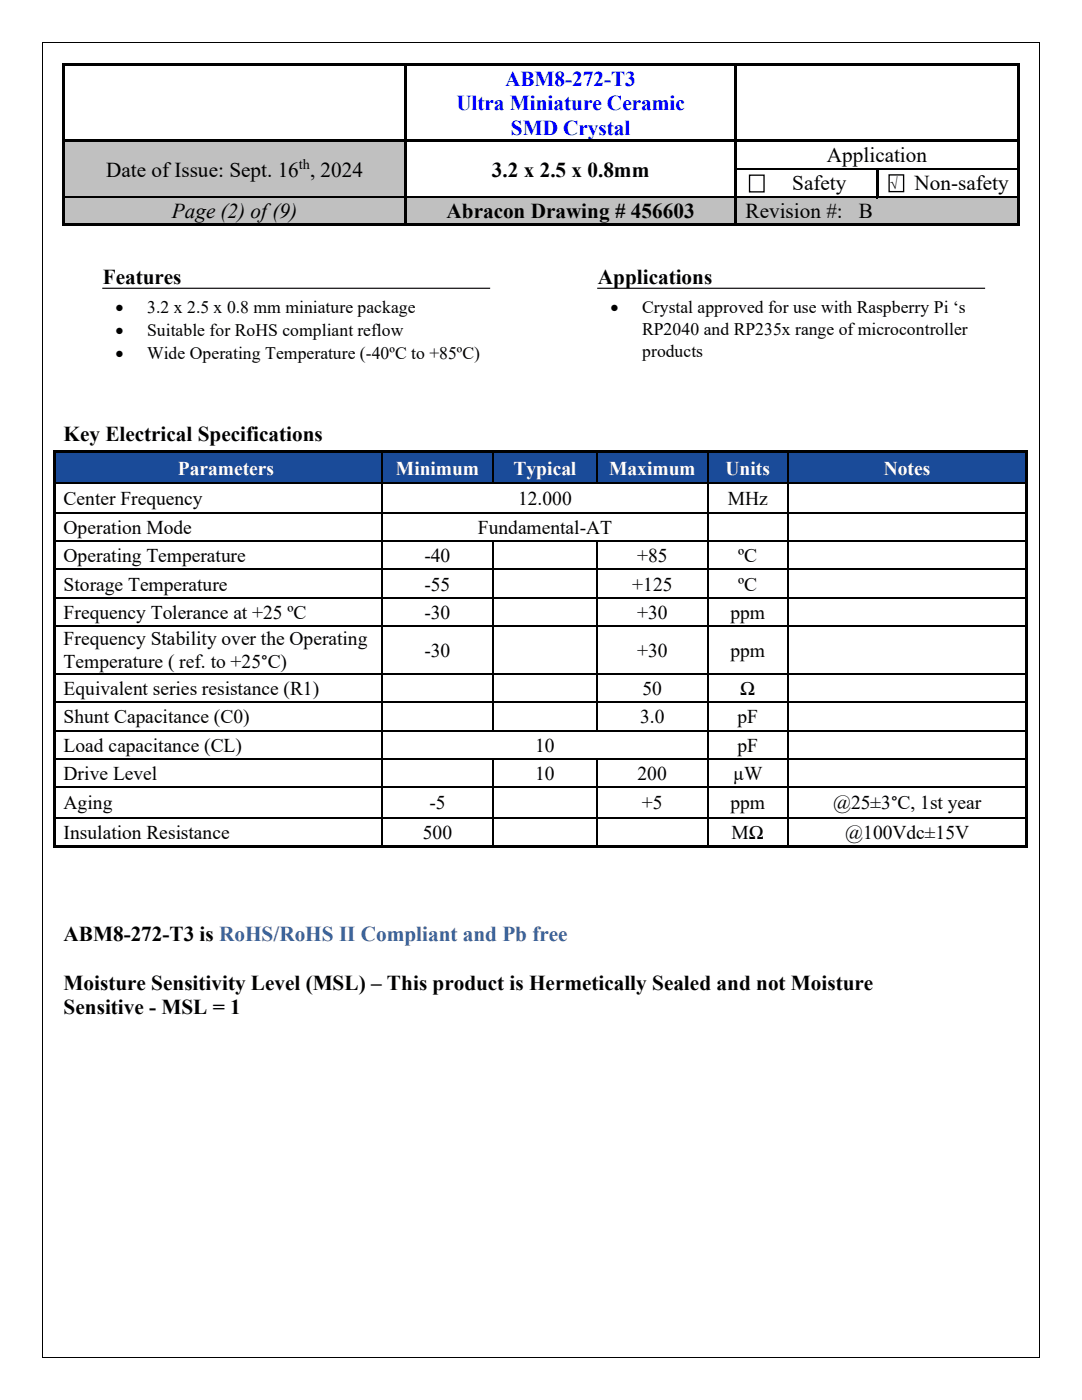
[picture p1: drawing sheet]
<svg xmlns="http://www.w3.org/2000/svg" width="216mm" height="279mm" viewBox="0 0 216 279" stroke-linecap="round" stroke-linejoin="round" font-family="sans-serif">
<defs><g id="words">
<g font-size="4.2" fill="#00f">
<text x="100.8" y="17.1">ABM8-272-T3</text>
<text x="91.1" y="22">Ultra Miniature Ceramic</text>
<text x="101.9" y="26.9">SMD Crystal</text>
</g>
<g font-size="4.2">
<text x="21.2" y="35.3">Date of Issue: Sept. 16 , 2024</text>
<text x="98.2" y="35.3">3.2 x 2.5 x 0.8mm</text>
<text x="165" y="32.4">Application</text>
<text x="158.1" y="38">Safety</text>
<text x="182.5" y="38">Non-safety</text>
<text x="34.3" y="43.6">Page (2) of (9)</text>
<text x="89.1" y="43.6">Abracon Drawing # 456603</text>
<text x="148.8" y="43.6">Revision #:</text>
<text x="171.4" y="43.6">B</text>
<text x="20.5" y="56.6">Features</text>
<text x="119.3" y="56.6">Applications</text>
<text x="12.7" y="87.9">Key Electrical Specifications</text>
<text x="12.7" y="187.7">ABM8-272-T3 is RoHS/RoHS II Compliant and Pb free</text>
<text x="12.7" y="197.5">Moisture Sensitivity Level (MSL) – This product is Hermetically Sealed and not Moisture</text>
<text x="12.7" y="202.4">Sensitive - MSL = 1</text>
</g>
<g font-size="3.9" fill="#fff">
<text x="35.5" y="94.7">Parameters</text>
<text x="79" y="94.7">Minimum</text>
<text x="102.5" y="94.7">Typical</text>
<text x="121.5" y="94.7">Maximum</text>
<text x="144.8" y="94.7">Units</text>
<text x="176.4" y="94.7">Notes</text>
</g>
<g font-size="3.9">
<text x="12.7" y="100.8">Center Frequency</text>
<text x="103.4" y="100.8">12.000</text>
<text x="145.2" y="100.8">MHz</text>
<text x="12.7" y="106.6">Operation Mode</text>
<text x="95.4" y="106.6">Fundamental-AT</text>
<text x="12.7" y="112.2">Operating Temperature</text>
<text x="84.7" y="112.2">-40</text>
<text x="127.1" y="112.2">+85</text>
<text x="147.3" y="112.2">ºC</text>
<text x="12.7" y="117.9">Storage Temperature</text>
<text x="84.7" y="117.9">-55</text>
<text x="126.2" y="117.9">+125</text>
<text x="147.3" y="117.9">ºC</text>
<text x="12.7" y="123.5">Frequency Tolerance at +25 ºC</text>
<text x="84.7" y="123.5">-30</text>
<text x="127.1" y="123.5">+30</text>
<text x="145.8" y="123.5">ppm</text>
<text x="12.7" y="128.8">Frequency Stability over the Operating</text>
<text x="84.7" y="131.1">-30</text>
<text x="127.1" y="131.1">+30</text>
<text x="145.8" y="131.1">ppm</text>
<text x="12.7" y="133.3">Temperature ( ref. to +25°C)</text>
<text x="12.7" y="138.7">Equivalent series resistance (R1)</text>
<text x="128.2" y="138.7">50</text>
<text x="147.7" y="138.7">Ω</text>
<text x="12.7" y="144.4">Shunt Capacitance (C0)</text>
<text x="127.7" y="144.4">3.0</text>
<text x="147.2" y="144.4">pF</text>
<text x="12.7" y="150">Load capacitance (CL)</text>
<text x="12.7" y="155.7">Drive Level</text>
<text x="106.8" y="150">10</text>
<text x="106.8" y="155.7">10</text>
<text x="127.2" y="155.7">200</text>
<text x="146.3" y="155.7">µW</text>
<text x="147.2" y="150">pF</text>
<text x="12.7" y="161.5">Aging</text>
<text x="85.7" y="161.5">-5</text>
<text x="128.1" y="161.5">+5</text>
<text x="145.7" y="161.5">ppm</text>
<text x="166.2" y="161.5">@25±3°C, 1st year</text>
<text x="12.7" y="167.4">Insulation Resistance</text>
<text x="84.4" y="167.4">500</text>
<text x="146" y="167.4">MΩ</text>
<text x="168.7" y="167.4">@100Vdc±15V</text>
</g>
<g font-size="3.5">
<text x="23" y="62.4">•</text>
<text x="29.4" y="62.4">3.2 x 2.5 x 0.8 mm miniature package</text>
<text x="121.8" y="62.4">•</text>
<text x="128.1" y="62.4">Crystal approved for use with Raspberry Pi ‘s</text>
<text x="23" y="67.1">•</text>
<text x="23" y="71.7">•</text>
<text x="29.4" y="67.1">Suitable for RoHS compliant reflow</text>
<text x="29.4" y="71.7">Wide Operating Temperature (-40ºC to +85ºC)</text>
<text x="128.1" y="66.8">RP2040 and RP235x range of microcontroller</text>
<text x="128.1" y="71.2">products</text>
</g>
<g font-size="2.8">
<text x="59.6" y="33.7">th</text>
<text x="177.5" y="37.7">√</text>
</g>
</g></defs>
<g fill="#000">
<path d="M12.4 12.7h.6v.6h-.6z" fill-rule="evenodd"/>
<path d="M12.4 12.7h.6v.5h-.6z" fill-rule="evenodd"/>
<path d="M13 12.7h67.7v.5h-67.7z" fill-rule="evenodd"/>
<path d="M80.7 12.7h.5v.5h-.5z" fill-rule="evenodd"/>
<path d="M81.2 12.7h65.4v.5h-65.4z" fill-rule="evenodd"/>
<path d="M146.6 12.7h.5v.5h-.5z" fill-rule="evenodd"/>
<path d="M147.1 12.7h55.8v.5h-55.8z" fill-rule="evenodd"/>
<path d="M202.9 12.7h.6v.6h-.6z" fill-rule="evenodd"/>
<path d="M202.9 12.7h.6v.5h-.6z" fill-rule="evenodd"/>
<path d="M12.4 13.3h.6v14.5h-.6z" fill-rule="evenodd"/>
<path d="M80.7 13.3h.5v14.5h-.5z" fill-rule="evenodd"/>
<path d="M146.6 13.3h.5v14.5h-.5z" fill-rule="evenodd"/>
<path d="M202.9 13.3h.6v14.5h-.6z" fill-rule="evenodd"/>
</g>
<path d="M80.7 13.2l.5 .1zM146.6 13.2l.5 .1z" fill="#000"/>
<g fill="#c0c0c0">
<path d="M13 28.4h67.7v10.8h-67.7z" fill-rule="evenodd"/>
<path d="M14.6 31.3h64.4v4.9h-64.4z" fill-rule="evenodd"/>
</g>
<path d="M147.1 28.4h55.8v5.1h-55.8z" fill-rule="evenodd" fill="#fff"/>
<path d="M148.8 28.5h52.5v4.9h-52.5z" fill="#fff"/>
<g fill="#000">
<path d="M12.4 27.8h.6v.6h-.6z" fill-rule="evenodd"/>
<path d="M13 27.8h67.7v.5h-67.7z" fill-rule="evenodd"/>
<path d="M80.7 27.8h.5v.6h-.5z" fill-rule="evenodd"/>
<path d="M81.2 27.8h65.4v.5h-65.4z" fill-rule="evenodd"/>
<path d="M146.6 27.8h.5v.6h-.5z" fill-rule="evenodd"/>
<path d="M147.1 27.8h55.8v.5h-55.8z" fill-rule="evenodd"/>
</g>
<path d="M13 28.3h67.7" fill="none" stroke="#c0c0c0" stroke-width=".2"/>
<path d="M147.1 28.3l55.8 .1z" fill="#fff"/>
<g fill="#000">
<path d="M12.4 28.4h.6v5.1h-.6z" fill-rule="evenodd"/>
<path d="M80.7 28.4h.5v5.1h-.5z" fill-rule="evenodd"/>
<path d="M146.6 28.4h.5v5.1h-.5z" fill-rule="evenodd"/>
<path d="M202.9 27.8h.6v.6h-.6z" fill-rule="evenodd"/>
<path d="M202.9 28.4h.6v5.1h-.6z" fill-rule="evenodd"/>
</g>
<g fill="#fff">
<path d="M147.1 34h27.7v5.2h-27.7z" fill-rule="evenodd"/>
<path d="M175.3 34h27.6v5.2h-27.6z" fill-rule="evenodd"/>
</g>
<g fill="#fff">
<path d="M148.8 34h24.3v4.9h-24.3z"/>
<path d="M176.9 34h24.4v4.9h-24.4z"/>
</g>
<g fill="#000">
<path d="M12.4 33.5h.6v.5h-.6z" fill-rule="evenodd"/>
<path d="M80.7 33.5h.5v.5h-.5z" fill-rule="evenodd"/>
<path d="M146.6 33.5h.5v.5h-.5z" fill-rule="evenodd"/>
<path d="M147.1 33.5h27.7v.5h-27.7z" fill-rule="evenodd"/>
</g>
<path d="M147.1 34h27.7z" fill="#fff"/>
<path d="M174.8 34h.5z" fill="#000"/>
<g fill="#000">
<path d="M174.8 33.5h.5v.5h-.5z" fill-rule="evenodd"/>
<path d="M175.3 33.5h27.6v.5h-27.6z" fill-rule="evenodd"/>
</g>
<path d="M175.3 34h27.6z" fill="#fff"/>
<g fill="#000">
<path d="M12.4 34h.6v5.2h-.6z" fill-rule="evenodd"/>
<path d="M80.7 34h.5v5.2h-.5z" fill-rule="evenodd"/>
<path d="M146.6 34h.5v5.2h-.5z" fill-rule="evenodd"/>
<path d="M174.8 34h.5v5.2h-.5z" fill-rule="evenodd"/>
<path d="M202.9 33.5h.6v.5h-.6z" fill-rule="evenodd"/>
<path d="M202.9 34h.6v5.2h-.6z" fill-rule="evenodd"/>
</g>
<g fill="#c0c0c0">
<path d="M13 39.7h67.7v4.8h-67.7z" fill-rule="evenodd"/>
<path d="M81.2 39.7h65.4v4.8h-65.4z" fill-rule="evenodd"/>
<path d="M147.1 39.7h55.8v4.8h-55.8z" fill-rule="evenodd"/>
</g>
<g fill="#c0c0c0">
<path d="M14.6 39.7h64.4v4.8h-64.4z"/>
<path d="M82.8 39.7h62.1v4.8h-62.1z"/>
<path d="M148.8 39.7h52.5v4.8h-52.5z"/>
</g>
<g fill="#000">
<path d="M12.4 39.2h.6v.5h-.6z" fill-rule="evenodd"/>
<path d="M13 39.2h67.7v.5h-67.7z" fill-rule="evenodd"/>
<path d="M80.7 39.2h.5v.5h-.5z" fill-rule="evenodd"/>
<path d="M81.2 39.2h65.4v.5h-65.4z" fill-rule="evenodd"/>
<path d="M146.6 39.2h.5v.5h-.5z" fill-rule="evenodd"/>
<path d="M147.1 39.2h27.7v.5h-27.7z" fill-rule="evenodd"/>
</g>
<path d="M13 39.7h67.7M81.2 39.7h65.4M147.1 39.7h27.7" fill="none" stroke="#c0c0c0" stroke-width=".2"/>
<path d="M174.8 39.7h.5z" fill="#c0c0c0"/>
<g fill="#000">
<path d="M174.8 39.2h.5v.5h-.5z" fill-rule="evenodd"/>
<path d="M175.3 39.2h27.6v.5h-27.6z" fill-rule="evenodd"/>
<path d="M202.9 39.2h.6v.5h-.6z" fill-rule="evenodd"/>
<path d="M12.4 39.7h.6v4.9h-.6z" fill-rule="evenodd"/>
<path d="M12.4 44.6h.6v.5h-.6z" fill-rule="evenodd"/>
<path d="M12.4 44.6h.6v.5h-.6z" fill-rule="evenodd"/>
<path d="M13 44.6h67.7v.5h-67.7z" fill-rule="evenodd"/>
<path d="M80.7 39.7h.5v4.9h-.5z" fill-rule="evenodd"/>
<path d="M80.7 44.6h.5v.5h-.5z" fill-rule="evenodd"/>
<path d="M81.2 44.6h65.4v.5h-65.4z" fill-rule="evenodd"/>
<path d="M146.6 39.7h.5v4.9h-.5z" fill-rule="evenodd"/>
<path d="M146.6 44.6h.5v.5h-.5z" fill-rule="evenodd"/>
<path d="M147.1 44.6h55.8v.5h-55.8z" fill-rule="evenodd"/>
<path d="M202.9 39.7h.6v4.9h-.6z" fill-rule="evenodd"/>
<path d="M202.9 44.6h.6v.5h-.6z" fill-rule="evenodd"/>
<path d="M202.9 44.6h.6v.5h-.6z" fill-rule="evenodd"/>
</g>
<path d="M175.3 39.7h27.6" fill="none" stroke="#c0c0c0" stroke-width=".2"/>
<g fill="#fff" stroke="#000" stroke-width=".26">
<path d="M177.4 34.9h2.9v3.3h-2.9z" fill-rule="evenodd"/>
<path d="M149.6 35h2.9v3.3h-2.9z" fill-rule="evenodd"/>
</g>
<g fill="#1a4b99">
<path d="M11 90.5h65v5.8h-65z" fill-rule="evenodd"/>
<path d="M12.7 91.1h61.6v4.5h-61.6z" fill-rule="evenodd"/>
<path d="M76.4 90.5h21.9v5.8h-21.9z" fill-rule="evenodd"/>
<path d="M78.1 91.1h18.4v4.5h-18.4z" fill-rule="evenodd"/>
<path d="M98.6 90.5h20.3v5.8h-20.3z" fill-rule="evenodd"/>
<path d="M100.3 91.1h16.8v4.5h-16.8z" fill-rule="evenodd"/>
<path d="M119.3 90.5h21.8v5.8h-21.8z" fill-rule="evenodd"/>
<path d="M120.9 91.1h18.5v4.5h-18.5z" fill-rule="evenodd"/>
<path d="M141.5 90.5h15.5v5.8h-15.5z" fill-rule="evenodd"/>
<path d="M143.2 91.1h12.1v4.5h-12.1z" fill-rule="evenodd"/>
<path d="M157.4 90.5h47.2v5.8h-47.2z" fill-rule="evenodd"/>
<path d="M159.1 91.1h43.8v4.5h-43.8z" fill-rule="evenodd"/>
</g>
<path d="M10.5 89.9h.5v.6h-.5zM10.5 89.9h.5v.5h-.5zM11 89.9h65v.5h-65z" fill="#000"/>
<path d="M11 90.4h65" fill="none" stroke="#1a4b99" stroke-width=".2"/>
<path d="M76.4 90.4l.1 .1z" fill="#1a4b99"/>
<path d="M76 90.4l.4 .1zM76 89.9h.5v.5h-.5zM76.5 89.9h21.8v.5h-21.8z" fill="#000"/>
<path d="M76.5 90.4h21.8" fill="none" stroke="#1a4b99" stroke-width=".2"/>
<path d="M98.6 90.4l.2 .1z" fill="#1a4b99"/>
<path d="M98.3 90.4l.3 .1zM98.3 89.9h.5v.5h-.5zM98.8 89.9h20.1v.5h-20.1z" fill="#000"/>
<path d="M98.8 90.4h20.1" fill="none" stroke="#1a4b99" stroke-width=".2"/>
<path d="M119.3 90.4l.1 .1z" fill="#1a4b99"/>
<path d="M118.9 90.4l.4 .1zM118.9 89.9h.5v.5h-.5zM119.4 89.9h21.7v.5h-21.7z" fill="#000"/>
<path d="M119.4 90.4h21.7" fill="none" stroke="#1a4b99" stroke-width=".2"/>
<path d="M141.5 90.4l.1 .1z" fill="#1a4b99"/>
<path d="M141.1 90.4l.4 .1zM141.1 89.9h.5v.5h-.5zM141.6 89.9h15.4v.5h-15.4z" fill="#000"/>
<path d="M141.6 90.4h15.4" fill="none" stroke="#1a4b99" stroke-width=".2"/>
<path d="M157.4 90.4l.1 .1z" fill="#1a4b99"/>
<g fill="#000">
<path d="M8.5 8.5h.1v.1h-.1zM207.3 8.5h.1v.1h-.1zM10.5 96.3h.5v.3h-.5zM76 96.3h.4v.3h-.4zM98.3 96.3h.3v.3h-.3zM118.9 96.3h.4v.3h-.4zM141.1 96.3h.4v.3h-.4zM157 90.4l.4 .1zM157 89.9h.5v.5h-.5zM157 96.3h.4v.3h-.4zM157.5 89.9h47.1v.5h-47.1zM204.6 89.9h.5v.6h-.5z"/>
<path d="M204.6 89.9h.5v.5h-.5zM204.6 96.3h.5v.3h-.5zM10.5 102.2h.5v.3h-.5zM10.5 107.8h.5v.4h-.5zM10.5 113.5h.5v.3h-.5zM10.5 119.2h.5v.3h-.5zM76 102.2h.4v.3h-.4zM76 107.8h.4v.4h-.4zM76 113.5h.4v.3h-.4zM76 119.2h.4v.3h-.4zM98.3 107.8h.3v.4h-.3zM98.3 113.5h.3v.3h-.3z"/>
<path d="M98.3 119.2h.3v.3h-.3zM118.9 107.8h.4v.4h-.4zM118.9 113.5h.4v.3h-.4zM118.9 119.2h.4v.3h-.4zM141.1 102.2h.4v.3h-.4zM141.1 107.8h.4v.4h-.4zM141.1 113.5h.4v.3h-.4zM141.1 119.2h.4v.3h-.4zM157 102.2h.4v.3h-.4zM157 107.8h.4v.4h-.4zM157 113.5h.4v.3h-.4zM157 119.2h.4v.3h-.4z"/>
<path d="M204.6 102.2h.5v.3h-.5zM204.6 107.8h.5v.4h-.5zM204.6 113.5h.5v.3h-.5zM204.6 119.2h.5v.3h-.5zM10.5 124.8h.5v.3h-.5zM10.5 134.4h.5v.3h-.5zM76 124.8h.4v.3h-.4zM76 134.4h.4v.3h-.4zM98.3 124.8h.3v.3h-.3zM98.3 134.4h.3v.3h-.3zM118.9 124.8h.4v.3h-.4zM118.9 134.4h.4v.3h-.4z"/>
<path d="M141.1 124.8h.4v.3h-.4zM141.1 134.4h.4v.3h-.4zM157 124.8h.4v.3h-.4zM157 134.4h.4v.3h-.4zM204.6 124.8h.5v.3h-.5zM204.6 134.4h.5v.3h-.5zM10.5 140h.5v.3h-.5zM10.5 145.7h.5v.3h-.5zM10.5 151.3h.5v.3h-.5zM10.5 156.9h.5v.4h-.5zM76 140h.4v.3h-.4zM76 145.7h.4v.3h-.4z"/>
<path d="M76 151.3h.4v.3h-.4zM76 156.9h.4v.4h-.4zM98.3 140h.3v.3h-.3zM98.3 145.7h.3v.3h-.3zM98.3 151.3h.3v.3h-.3zM98.3 156.9h.3v.4h-.3zM118.9 140h.4v.3h-.4zM118.9 145.7h.4v.3h-.4zM118.9 151.3h.4v.3h-.4zM118.9 156.9h.4v.4h-.4zM141.1 140h.4v.3h-.4zM141.1 145.7h.4v.3h-.4z"/>
<path d="M141.1 151.3h.4v.3h-.4zM141.1 156.9h.4v.4h-.4zM157 140h.4v.3h-.4zM157 145.7h.4v.3h-.4zM157 151.3h.4v.3h-.4zM157 156.9h.4v.4h-.4zM204.6 140h.5v.3h-.5zM204.6 145.7h.5v.3h-.5zM204.6 151.3h.5v.3h-.5zM204.6 156.9h.5v.4h-.5zM10.5 163h.5v.4h-.5zM10.5 168.7h.5v.5h-.5z"/>
<path d="M11 168.7h65v.5h-65zM76 163h.4v.4h-.4zM76 168.7h.5v.5h-.5zM76.5 168.7h21.8v.5h-21.8zM98.3 163h.3v.4h-.3zM98.3 168.7h.5v.5h-.5zM98.8 168.7h20.1v.5h-20.1zM118.9 163h.4v.4h-.4zM118.9 168.7h.5v.5h-.5zM119.4 168.7h21.7v.5h-21.7zM141.1 163h.4v.4h-.4zM141.1 168.7h.5v.5h-.5z"/>
<path d="M141.6 168.7h15.4v.5h-15.4zM157 163h.4v.4h-.4zM157 168.7h.5v.5h-.5zM157.5 168.7h47.1v.5h-47.1zM204.6 163h.5v.4h-.5zM204.6 168.7h.5v.5h-.5zM8.5 270.8h.1v.1h-.1zM207.3 270.8h.1v.1h-.1z"/>
</g>
<path d="M157.5 90.4h47.1" fill="none" stroke="#1a4b99" stroke-width=".2"/>
<g fill="#000">
<path d="M10.5 90.5h.5v5.8h-.5z" fill-rule="evenodd"/>
<path d="M204.6 90.5h.5v5.8h-.5z" fill-rule="evenodd"/>
<path d="M10.5 96.6h.5v5.6h-.5z" fill-rule="evenodd"/>
<path d="M10.5 102.5h.5v5.3h-.5z" fill-rule="evenodd"/>
<path d="M10.5 108.2h.5v5.3h-.5z" fill-rule="evenodd"/>
<path d="M10.5 113.8h.5v5.4h-.5z" fill-rule="evenodd"/>
<path d="M204.6 96.6h.5v5.6h-.5z" fill-rule="evenodd"/>
<path d="M204.6 102.5h.5v5.3h-.5z" fill-rule="evenodd"/>
<path d="M204.6 108.2h.5v5.3h-.5z" fill-rule="evenodd"/>
<path d="M204.6 113.8h.5v5.4h-.5z" fill-rule="evenodd"/>
<path d="M10.5 119.5h.5v5.3h-.5z" fill-rule="evenodd"/>
<path d="M10.5 125.1h.5v9.3h-.5z" fill-rule="evenodd"/>
<path d="M10.5 134.7h.5v5.3h-.5z" fill-rule="evenodd"/>
<path d="M204.6 119.5h.5v5.3h-.5z" fill-rule="evenodd"/>
<path d="M204.6 125.1h.5v9.3h-.5z" fill-rule="evenodd"/>
<path d="M204.6 134.7h.5v5.3h-.5z" fill-rule="evenodd"/>
<path d="M10.5 140.3h.5v5.4h-.5z" fill-rule="evenodd"/>
<path d="M10.5 146h.5v5.3h-.5z" fill-rule="evenodd"/>
<path d="M10.5 151.6h.5v5.3h-.5z" fill-rule="evenodd"/>
<path d="M204.6 140.3h.5v5.4h-.5z" fill-rule="evenodd"/>
<path d="M204.6 146h.5v5.3h-.5z" fill-rule="evenodd"/>
<path d="M204.6 151.6h.5v5.3h-.5z" fill-rule="evenodd"/>
<path d="M10.5 157.3h.5v5.7h-.5z" fill-rule="evenodd"/>
<path d="M10.5 163.4h.5v5.3h-.5z" fill-rule="evenodd"/>
<path d="M204.6 157.3h.5v5.7h-.5z" fill-rule="evenodd"/>
<path d="M204.6 163.4h.5v5.3h-.5z" fill-rule="evenodd"/>
</g>
<g fill="none" stroke="#000" stroke-width=".34">
<path d="M11 96.4h65M76.2 90.5v5.8M76.2 96.6v5.6M76.4 96.4h21.9M98.4 90.5v5.8M98.6 96.4h20.3M119.1 90.5v5.8M119.3 96.4h21.8M141.3 90.5v5.8M141.3 96.6v5.6M141.5 96.4h15.5M157.2 90.5v5.8"/>
<path d="M157.2 96.6v5.6M157.4 96.4h47.2M11 102.4h65M11 108h65M11 113.6h65M11 119.3h65M76.2 102.5v5.3M76.2 108.2v5.3M76.2 113.8v5.4M76.2 119.5v5.3M76.4 102.4h64.7M76.4 108h21.9"/>
<path d="M76.4 113.6h21.9M76.4 119.3h21.9M98.4 108.2v5.3M98.4 113.8v5.4M98.4 119.5v5.3M98.6 108h20.3M98.6 113.6h20.3M98.6 119.3h20.3M119.1 108.2v5.3M119.1 113.8v5.4M119.1 119.5v5.3M119.3 108h21.8"/>
<path d="M119.3 113.6h21.8M119.3 119.3h21.8M141.3 102.5v5.3M141.3 108.2v5.3M141.3 113.8v5.4M141.3 119.5v5.3M141.5 102.4h15.5M141.5 108h15.5M141.5 113.6h15.5M141.5 119.3h15.5M157.2 102.5v5.3M157.2 108.2v5.3"/>
<path d="M157.2 113.8v5.4M157.2 119.5v5.3M157.4 102.4h47.2M157.4 108h47.2M157.4 113.6h47.2M157.4 119.3h47.2M11 125h65M11 134.5h65M76.2 125.1v9.3M76.2 134.7v5.3M76.4 125h21.9M76.4 134.5h21.9"/>
<path d="M98.4 125.1v9.3M98.4 134.7v5.3M98.6 125h20.3M98.6 134.5h20.3M119.1 125.1v9.3M119.1 134.7v5.3M119.3 125h21.8M119.3 134.5h21.8M141.3 125.1v9.3M141.3 134.7v5.3M141.5 125h15.5M141.5 134.5h15.5"/>
<path d="M157.2 125.1v9.3M157.2 134.7v5.3M157.4 125h47.2M157.4 134.5h47.2M11 140.2h65M11 145.8h65M11 151.5h65M11 157.1h65M76.2 140.3v5.4M76.2 146v5.3M76.2 151.6v5.3M76.2 157.3v5.7"/>
<path d="M76.4 140.2h21.9M76.4 145.8h21.9M76.4 151.5h21.9M76.4 157.1h21.9M98.4 140.3v5.4M98.4 151.6v5.3M98.4 157.3v5.7M98.6 140.2h20.3M98.6 145.8h20.3M98.6 151.5h20.3M98.6 157.1h20.3M119.1 140.3v5.4"/>
<path d="M119.1 151.6v5.3M119.1 157.3v5.7M119.3 140.2h21.8M119.3 145.8h21.8M119.3 151.5h21.8M119.3 157.1h21.8M141.3 140.3v5.4M141.3 146v5.3M141.3 151.6v5.3M141.3 157.3v5.7M141.5 140.2h15.5M141.5 145.8h15.5"/>
<path d="M141.5 151.5h15.5M141.5 157.1h15.5M157.2 140.3v5.4M157.2 146v5.3M157.2 151.6v5.3M157.2 157.3v5.7M157.4 140.2h47.2M157.4 145.8h47.2M157.4 151.5h47.2M157.4 157.1h47.2M11 163.2h65M76.2 163.4v5.3"/>
<path d="M76.4 163.2h21.9M98.4 163.4v5.3M98.6 163.2h20.3M119.1 163.4v5.3M119.3 163.2h21.8M141.3 163.4v5.3M141.5 163.2h15.5M157.2 163.4v5.3M157.4 163.2h47.2"/>
</g>
<path d="M20.4 57.5h77.4M119.2 57.5h77.4" fill="none" stroke="#221f20" stroke-width=".26"/>
<path d="M8.6 8.6v262.2M8.6 8.6h198.7M207.3 8.6v262.2M8.6 270.8h198.7" fill="none" stroke="#000" stroke-width=".2"/>
<use href="#words"/>
</svg>
